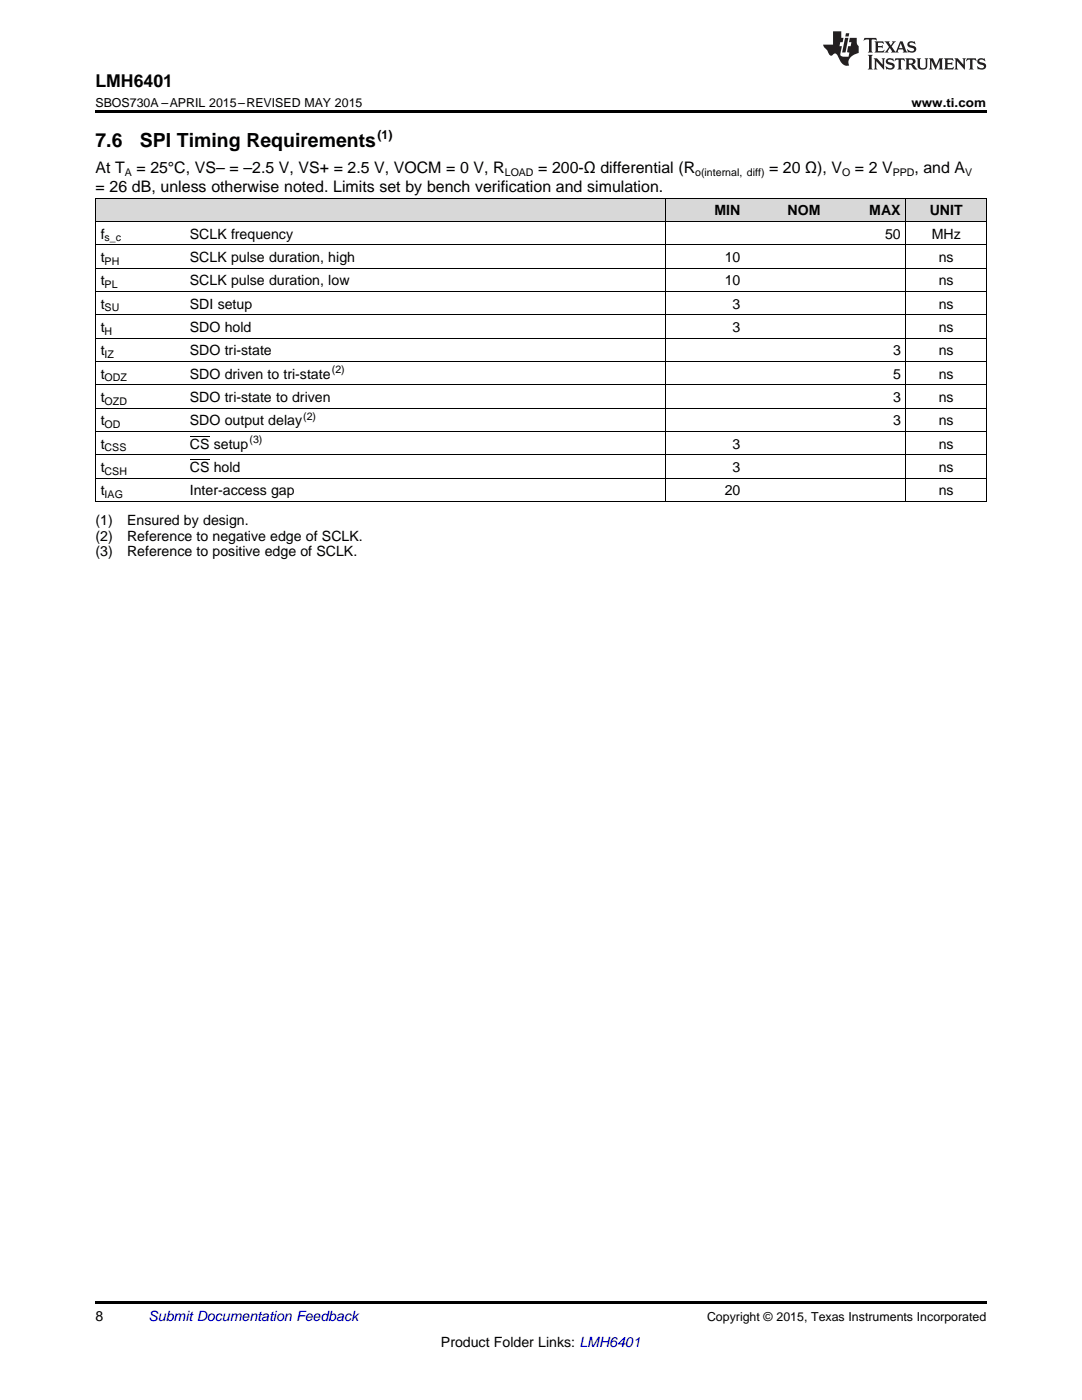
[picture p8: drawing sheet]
<svg xmlns="http://www.w3.org/2000/svg" width="216mm" height="279mm" viewBox="0 0 216 279" stroke-linecap="round" stroke-linejoin="round" font-family="sans-serif">
<defs><g id="words">
<g font-size="3.9">
<text x="19" y="29.3">7.6</text>
<text x="27.9" y="29.3">SPI Timing Requirements</text>
</g>
<text font-size="3.5" x="19" y="17.3">LMH6401</text>
<g font-size="3.2">
<text x="19" y="34.4">At T</text>
<text x="27.2" y="34.4">= 25°C, VS– = –2.5 V, VS+ = 2.5 V, VOCM = 0 V, R</text>
<text x="107.4" y="34.4">= 200-Ω differential (R</text>
<text x="153.5" y="34.4">= 20 Ω), V</text>
<text x="170.6" y="34.4">= 2 V</text>
<text x="182.5" y="34.4">, and A</text>
<text x="19" y="38.3">= 26 dB, unless otherwise noted. Limits set by bench verification and simulation.</text>
</g>
<g font-size="2.8">
<text x="20.1" y="47.6">f</text>
<text x="37.9" y="47.6">SCLK frequency</text>
<text x="142.6" y="43">MIN</text>
<text x="157.2" y="43">NOM</text>
<text x="173.5" y="43">MAX</text>
<text x="176.6" y="47.6">50</text>
<text x="185.5" y="43">UNIT</text>
<text x="185.9" y="47.6">MHz</text>
<text x="20.1" y="52.3">t</text>
<text x="37.9" y="52.3">SCLK pulse duration, high</text>
<text x="144.6" y="52.3">10</text>
<text x="187.3" y="52.3">ns</text>
<text x="20.1" y="56.9">t</text>
<text x="37.9" y="56.9">SCLK pulse duration, low</text>
<text x="144.6" y="56.9">10</text>
<text x="187.3" y="56.9">ns</text>
<text x="20.1" y="61.6">t</text>
<text x="37.9" y="61.6">SDI setup</text>
<text x="146.2" y="61.6">3</text>
<text x="187.3" y="61.6">ns</text>
<text x="20.1" y="66.3">t</text>
<text x="20.1" y="70.9">t</text>
<text x="37.9" y="66.3">SDO hold</text>
<text x="37.9" y="70.9">SDO tri-state</text>
<text x="146.2" y="66.3">3</text>
<text x="178.2" y="70.9">3</text>
<text x="187.3" y="66.3">ns</text>
<text x="187.3" y="70.9">ns</text>
<text x="20.1" y="75.6">t</text>
<text x="37.9" y="75.6">SDO driven to tri-state</text>
<text x="178.2" y="75.6">5</text>
<text x="187.3" y="75.6">ns</text>
<text x="20.1" y="80.2">t</text>
<text x="37.9" y="80.2">SDO tri-state to driven</text>
<text x="178.2" y="80.2">3</text>
<text x="187.3" y="80.2">ns</text>
<text x="20.1" y="84.9">t</text>
<text x="20.1" y="89.5">t</text>
<text x="37.9" y="84.9">SDO output delay</text>
<text x="37.9" y="89.5">CS setup</text>
<text x="146.2" y="89.5">3</text>
<text x="178.2" y="84.9">3</text>
<text x="187.3" y="84.9">ns</text>
<text x="187.3" y="89.5">ns</text>
<text x="20.1" y="94.2">t</text>
<text x="37.9" y="94.2">CS hold</text>
<text x="146.2" y="94.2">3</text>
<text x="187.3" y="94.2">ns</text>
<text x="20.1" y="98.8">t</text>
<text x="37.9" y="98.8">Inter-access gap</text>
<text x="144.6" y="98.8">20</text>
<text x="187.3" y="98.8">ns</text>
<text x="19" y="104.7">(1)</text>
<text x="19" y="107.9">(2)</text>
<text x="25.4" y="104.7">Ensured by design.</text>
<text x="25.4" y="107.9">Reference to negative edge of SCLK.</text>
<text x="19" y="111.1">(3)</text>
<text x="25.4" y="111.1">Reference to positive edge of SCLK.</text>
<text x="19" y="263.6">8</text>
<text x="88" y="268.9">Product Folder Links: LMH6401</text>
</g>
<text font-size="2.8" fill="#0000c8" x="29.6" y="263.6">Submit Documentation Feedback</text>
<g font-size="2.5">
<text x="19" y="21.4">SBOS730A –APRIL 2015–REVISED MAY 2015</text>
<text x="181.9" y="21.4">www.ti.com</text>
<text x="75.3" y="27.7">(1)</text>
<text x="141.1" y="263.6">Copyright © 2015, Texas Instruments Incorporated</text>
</g>
<g font-size="2.1">
<text x="24.9" y="35.1">A</text>
<text x="100.7" y="35.1">LOAD</text>
<text x="138.7" y="35.1">o(internal, diff)</text>
<text x="168" y="35.1">O</text>
<text x="178.1" y="35.1">PPD</text>
<text x="192.6" y="35.1">V</text>
<text x="20.9" y="48.2">s_c</text>
<text x="20.9" y="52.8">PH</text>
<text x="20.9" y="57.5">PL</text>
<text x="20.9" y="62.2">SU</text>
<text x="20.9" y="66.8">H</text>
<text x="20.9" y="71.5">IZ</text>
<text x="20.9" y="76.1">ODZ</text>
<text x="66.2" y="74.4">(2)</text>
<text x="20.9" y="80.8">OZD</text>
<text x="60.5" y="83.7">(2)</text>
<text x="20.9" y="85.4">OD</text>
<text x="49.8" y="88.4">(3)</text>
<text x="20.9" y="90.1">CSS</text>
<text x="20.9" y="94.8">CSH</text>
<text x="20.9" y="99.4">IAG</text>
</g>
</g></defs>
<g fill="#d8d8d8">
<path d="M19 39.6h17.8v4.6h-17.8z"/>
<path d="M36.8 39.6h96v4.6h-96z"/>
<path d="M132.8 39.6h16v4.6h-16z"/>
<path d="M148.8 39.6h16v4.6h-16z"/>
<path d="M164.8 39.6h16v4.6h-16z"/>
<path d="M180.8 39.6h16v4.6h-16z"/>
</g>
<path d="M19 22h177.8v.5h-177.8zM19 100.1h.2zM132.7 100.1h.1zM180.7 100.1h.1zM196.7 100.1h.1zM19 259.7h177.8v.5h-177.8z" fill="#000"/>
<g fill="none" stroke="#000" stroke-width=".2">
<path d="M19 39.5h177.8M19.1 39.5v60.6M132.8 39.5v60.6M180.8 39.5v60.6M196.8 39.5v60.6M19 58.2h177.8M19 53.5h177.8M19 48.8h177.8M19 44.2h177.8M19 76.8h177.8M19 72.1h177.8M19 67.5h177.8"/>
<path d="M19 62.8h177.8M19 95.4h177.8M19 90.8h177.8M19 86.1h177.8M19 81.4h177.8M19 100.1h177.8"/>
</g>
<g fill="#231f20">
<path d="M172.5 7.6l-.1 .5 .4-.2h.6v.1v2.1l-.2 .4h.9l-.2-.4v-2.1l.1-.1h.5l.5 .2-.2-.5zM174.5 8.3l.2 .3v1.5l-.2 .4h1.8l.2-.6a1.04 1.04 0 0 1-1.3 .2v-.7h.6l.3 .2v-.6l-.3 .2h-.6v-.6l.8-.1 .4 .3-.2-.5zM176.5 8.3l.9 1.1-.9 1.1h.8l-.2-.2 .4-.7 .5 .7-.2 .2h1.5l-.2-.2 .2-.4h.9l.1 .4-.2 .2h1l-.3-.3-.7-1.9h-.5l-.9 2-.8-1 .9-1h-.8l.1 .3-.4 .5-.3-.6 .1-.2zM179.7 8.6l.4 1h-.7zM181.3 8.4a.63 .63 0 0 0-.2 .7 .63 .63 0 0 0 .6 .4l.6 .2 .1 .2a.75 .75 0 0 1-.7 .4 .75 .75 0 0 1-.6-.5l.1 .7 .1-.1a1.11 1.11 0 0 0 1.5-.6 1.13 1.13 0 0 0-1.2-.8l-.1-.4a1.04 1.04 0 0 1 1.2 .2l-.2-.5-.2 .1-.4-.2zM173.2 10.9l.2 .4v2.2l-.2 .4h1l-.3-.4v-2.2l.3-.4zM174.3 11.6l.3 .4v1.5l-.3 .4h.8l-.2-.4v-1.3l1.5 1.7v-1.9l.2-.4h-.7l.2 .4v.9l-1.1-1.3zM177 11.8a.62 .62 0 0 0-.2 .7 .62 .62 0 0 0 .6 .4l.6 .1 .1 .3a.76 .76 0 0 1-.7 .3 .76 .76 0 0 1-.7-.4l.2 .7 .1-.1a1.11 1.11 0 0 0 1.5-.6 1.13 1.13 0 0 0-1.2-.8l-.1-.4a1.04 1.04 0 0 1 1.2 .2l-.2-.6-.2 .1-.5-.1zM178.7 11.6l-.2 .6a.61 .61 0 0 1 .8-.3v1.6l-.2 .4h.9l-.2-.4v-1.6a.63 .63 0 0 1 .7 .3l-.1-.6zM180.6 11.6l.3 .4v1.5l-.3 .4h1l-.2-.2-.1-.8 .6 .2a.76 .76 0 0 0 1.2 .7l-1-1a.58 .58 0 0 0 .6-.5 .58 .58 0 0 0-.5-.6zM181.4 11.9h.1a.45 .45 0 0 1 .5 .1 .45 .45 0 0 1 .1 .5l-.8 .2zM182.9 11.6l.2 .2a2.17 2.17 0 0 0 .3 1.9 .99 .99 0 0 0 1.6-.6v-1.1l.2-.4h-.7l.2 .2a1.92 1.92 0 0 1-.2 1.8 .6 .6 0 0 1-.9-.5v-1.1l.2-.4zM185.4 11.6l.2 .4v1.5l-.2 .4h.7l-.2-.4v-1.4l.8 1.8 .8-1.8v1.4l-.2 .4h.9l-.2-.4v-1.5l.2-.4h-.8l-.6 1.5-.6-1.5zM188.4 11.6l.2 .4v1.5l-.2 .4h1.8l.1-.6a1.04 1.04 0 0 1-1.2 .1v-.6h.5l.4 .2v-.6l-.4 .2h-.5v-.7h.8l.3 .3-.1-.6zM190.5 11.6l.2 .4v1.5l-.2 .4h.7l-.2-.4v-1.3l1.5 1.7v-1.9l.2-.4h-.7l.2 .4v.9l-1.1-1.3zM192.9 11.6l-.1 .6a.61 .61 0 0 1 .7-.3l.1 1.6-.3 .4h1l-.3-.4 .1-1.6a.63 .63 0 0 1 .7 .3l-.1-.6zM195.2 11.8a.62 .62 0 0 0-.2 .7 .62 .62 0 0 0 .6 .4l.6 .1 .1 .3a.76 .76 0 0 1-.7 .3 .76 .76 0 0 1-.6-.4l.1 .7 .1-.1a1.11 1.11 0 0 0 1.6-.6 1.13 1.13 0 0 0-1.3-.8l-.1-.4a1.04 1.04 0 0 1 1.2 .2l-.1-.6-.2 .1-.5-.1z"/>
<path d="M166.2 6.3v2.6h-1.9v.4l.8 .9a.91 .91 0 0 0 1 .8 .56 .56 0 0 1 .5-.3 .56 .56 0 0 1 .5 .3l.4 .8a1.53 1.53 0 0 0 1.9 1.2 1.54 1.54 0 0 1 1-2.1l.9-.3v-1.4a1.52 1.52 0 0 1-.4-1.6h-1.3l-.2 .8h.5l-.2 .8h-.5l-.1 1v.2l.4 .1-.2 .8a1.93 1.93 0 0 1-1.6-.3l.3-1.8h-.5l.2-.8h.4l.2-.8h-.4v-1.3zM168.6 7.6l-.6 2.9h.7l.6-2.9zM168.8 6.6l-.1 .7h.6l.2-.7z"/>
</g>
<path d="M37.9 91.7h3.9M37.9 87h3.9" fill="none" stroke="#000" stroke-width=".2"/>
<use href="#words"/>
</svg>
